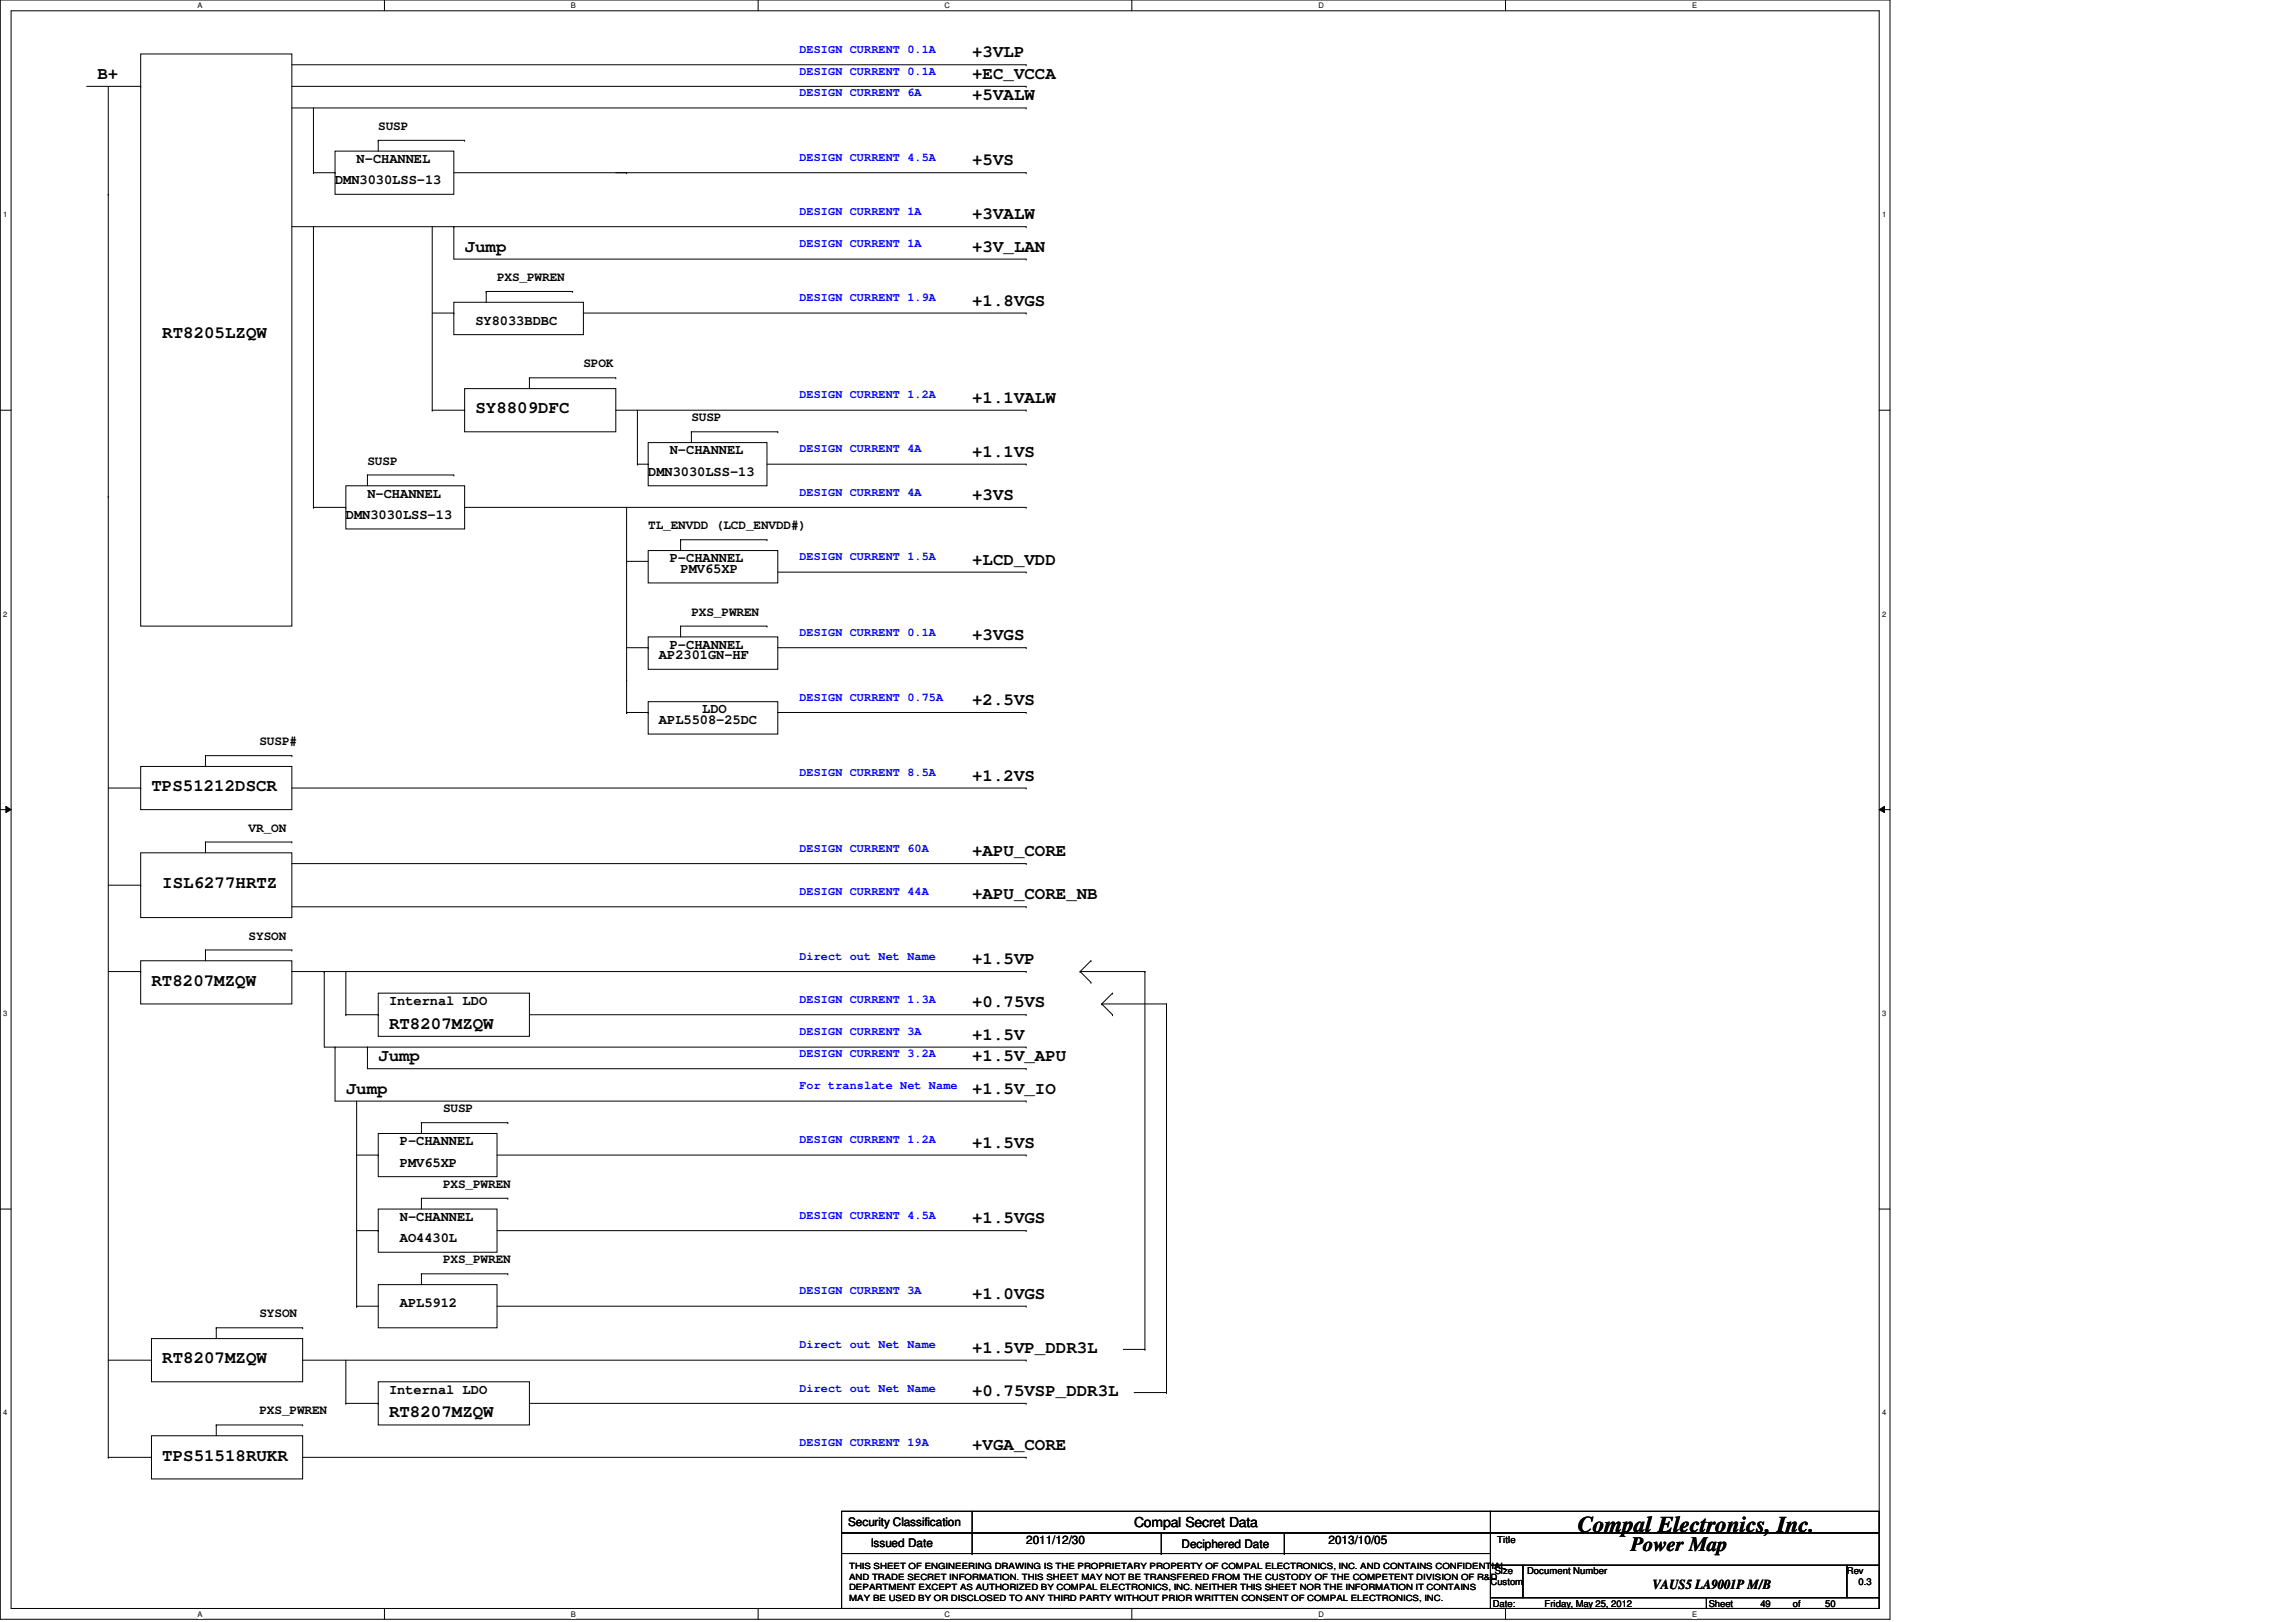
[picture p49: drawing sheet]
<svg xmlns="http://www.w3.org/2000/svg" width="297mm" height="210mm" viewBox="0 0 297 210" stroke-linecap="round" stroke-linejoin="round" font-family="sans-serif">
<defs><g id="words">
<text font-size="2.9" x="204.1" y="198.2">Compal Electronics, Inc.</text>
<text font-size="2.6" x="211" y="200.7">Power Map</text>
<g font-size="2.2">
<text x="12.6" y="10.2">B+</text>
<text x="125.8" y="7.4">+3VLP</text>
<text x="125.8" y="10.2">+EC_VCCA</text>
<text x="125.8" y="13">+5VALW</text>
<text x="125.8" y="21.4">+5VS</text>
<text x="125.8" y="28.4">+3VALW</text>
<text x="60.1" y="32.6">Jump</text>
<text x="125.8" y="32.6">+3V_LAN</text>
<text x="125.8" y="39.5">+1.8VGS</text>
<text x="21" y="43.7">RT8205LZQW</text>
<text x="61.5" y="53.5">SY8809DFC</text>
<text x="125.8" y="52.1">+1.1VALW</text>
<text x="125.8" y="59.1">+1.1VS</text>
<text x="125.8" y="64.7">+3VS</text>
<text x="125.8" y="73.1">+LCD_VDD</text>
<text x="125.8" y="82.8">+3VGS</text>
<text x="125.8" y="91.2">+2.5VS</text>
<text x="125.8" y="101">+1.2VS</text>
<text x="19.6" y="102.4">TPS51212DSCR</text>
<text x="125.8" y="110.8">+APU_CORE</text>
<text x="21" y="115">ISL6277HRTZ</text>
<text x="125.8" y="116.4">+APU_CORE_NB</text>
<text x="125.8" y="124.8">+1.5VP</text>
<text x="19.6" y="127.6">RT8207MZQW</text>
<text x="125.8" y="130.3">+0.75VS</text>
<text x="48.9" y="137.3">Jump</text>
<text x="50.3" y="133.1">RT8207MZQW</text>
<text x="125.8" y="137.3">+1.5V_APU</text>
<text x="125.8" y="134.5">+1.5V</text>
<text x="44.7" y="141.5">Jump</text>
<text x="125.8" y="141.5">+1.5V_IO</text>
<text x="125.8" y="148.5">+1.5VS</text>
<text x="125.8" y="158.3">+1.5VGS</text>
<text x="125.8" y="168.1">+1.0VGS</text>
<text x="21" y="176.4">RT8207MZQW</text>
<text x="125.8" y="175">+1.5VP_DDR3L</text>
<text x="50.3" y="183.4">RT8207MZQW</text>
<text x="125.8" y="180.6">+0.75VSP_DDR3L</text>
<text x="21" y="189">TPS51518RUKR</text>
<text x="125.8" y="187.6">+VGA_CORE</text>
</g>
<g font-size="1.8">
<text x="43.3" y="23.9">DMN3030LSS-13</text>
<text x="46.1" y="21.1">N-CHANNEL</text>
<text x="61.5" y="42">SY8033BDBC</text>
<text x="86.7" y="58.8">N-CHANNEL</text>
<text x="47.5" y="64.4">N-CHANNEL</text>
<text x="83.9" y="61.6">DMN3030LSS-13</text>
<text x="44.7" y="67.2">DMN3030LSS-13</text>
<text x="86.7" y="72.8">P-CHANNEL</text>
<text x="88" y="74.2">PMV65XP</text>
<text x="86.7" y="83.9">P-CHANNEL</text>
<text x="85.3" y="85.3">AP2301GN-HF</text>
<text x="85.3" y="93.7">APL5508-25DC</text>
<text x="90.8" y="92.3">LDO</text>
<text x="50.3" y="130">Internal LDO</text>
<text x="51.7" y="148.2">P-CHANNEL</text>
<text x="51.7" y="151">PMV65XP</text>
<text x="51.7" y="160.8">AO4430L</text>
<text x="51.7" y="158">N-CHANNEL</text>
<text x="51.7" y="169.2">APL5912</text>
<text x="50.3" y="180.3">Internal LDO</text>
<text x="146.7" y="197.6">Compal Secret Data</text>
<text x="213.8" y="205.6">VAUS5 LA9001P M/B</text>
</g>
<g font-size="1.7">
<text x="48.9" y="16.8">SUSP</text>
<text x="64.3" y="36.4">PXS_PWREN</text>
<text x="75.5" y="47.5">SPOK</text>
<text x="89.4" y="54.5">SUSP</text>
<text x="47.5" y="60.1">SUSP</text>
<text x="83.9" y="68.5">TL_ENVDD (LCD_ENVDD#)</text>
<text x="89.4" y="79.7">PXS_PWREN</text>
<text x="33.6" y="96.4">SUSP#</text>
<text x="32.2" y="107.6">VR_ON</text>
<text x="32.2" y="121.6">SYSON</text>
<text x="57.3" y="143.9">SUSP</text>
<text x="57.3" y="153.7">PXS_PWREN</text>
<text x="57.3" y="163.5">PXS_PWREN</text>
<text x="33.6" y="170.5">SYSON</text>
<text x="33.6" y="183">PXS_PWREN</text>
</g>
<g font-size="1.5" fill="#00f">
<text x="103.4" y="6.9">DESIGN CURRENT 0.1A</text>
<text x="103.4" y="9.7">DESIGN CURRENT 0.1A</text>
<text x="103.4" y="12.4">DESIGN CURRENT 6A</text>
<text x="103.4" y="20.8">DESIGN CURRENT 4.5A</text>
<text x="103.4" y="27.8">DESIGN CURRENT 1A</text>
<text x="103.4" y="32">DESIGN CURRENT 1A</text>
<text x="103.4" y="39">DESIGN CURRENT 1.9A</text>
<text x="103.4" y="51.6">DESIGN CURRENT 1.2A</text>
<text x="103.4" y="58.5">DESIGN CURRENT 4A</text>
<text x="103.4" y="64.1">DESIGN CURRENT 4A</text>
<text x="103.4" y="72.5">DESIGN CURRENT 1.5A</text>
<text x="103.4" y="82.3">DESIGN CURRENT 0.1A</text>
<text x="103.4" y="90.7">DESIGN CURRENT 0.75A</text>
<text x="103.4" y="100.5">DESIGN CURRENT 8.5A</text>
<text x="103.4" y="110.2">DESIGN CURRENT 60A</text>
<text x="103.4" y="115.8">DESIGN CURRENT 44A</text>
<text x="103.4" y="124.2">Direct out Net Name</text>
<text x="103.4" y="129.8">DESIGN CURRENT 1.3A</text>
<text x="103.4" y="136.8">DESIGN CURRENT 3.2A</text>
<text x="103.4" y="134">DESIGN CURRENT 3A</text>
<text x="103.4" y="141">For translate Net Name</text>
<text x="103.4" y="148">DESIGN CURRENT 1.2A</text>
<text x="103.4" y="157.7">DESIGN CURRENT 4.5A</text>
<text x="103.4" y="167.5">DESIGN CURRENT 3A</text>
<text x="103.4" y="174.5">Direct out Net Name</text>
<text x="103.4" y="180.1">Direct out Net Name</text>
<text x="103.4" y="187.1">DESIGN CURRENT 19A</text>
</g>
<g font-size="1.5">
<text x="109.7" y="197.5">Security Classification</text>
<text x="112.6" y="200.2">Issued Date</text>
<text x="132.8" y="199.8">2011/12/30</text>
<text x="152.9" y="200.3">Deciphered Date</text>
<text x="171.9" y="199.8">2013/10/05</text>
</g>
<g font-size="1.2">
<text x="193.4" y="203.7">Size</text>
<text x="193.7" y="199.6">Title</text>
<text x="197.6" y="203.7">Document Number</text>
<text x="238.9" y="203.7">Rev</text>
<text x="192.8" y="205.1">Custom</text>
<text x="193.1" y="207.9">Date:</text>
<text x="199.8" y="207.9">Friday, May 25, 2012</text>
<text x="221.1" y="207.9">Sheet</text>
<text x="227.7" y="207.9">49</text>
<text x="231.9" y="207.9">of</text>
<text x="236.1" y="207.9">50</text>
<text x="240.4" y="205.1">0.3</text>
</g>
<g font-size="1.1">
<text x="109.9" y="203.1">THIS SHEET OF ENGINEERING DRAWING IS THE PROPRIETARY PROPERTY OF COMPAL ELECTRONICS, INC. AND CONTAINS CONFIDENTIAL</text>
<text x="109.9" y="204.4">AND TRADE SECRET INFORMATION. THIS SHEET MAY NOT BE TRANSFERED FROM THE CUSTODY OF THE COMPETENT DIVISION OF R&amp;D</text>
<text x="109.9" y="205.8">DEPARTMENT EXCEPT AS AUTHORIZED BY COMPAL ELECTRONICS, INC. NEITHER THIS SHEET NOR THE INFORMATION IT CONTAINS</text>
<text x="109.9" y="207.1">MAY BE USED BY OR DISCLOSED TO ANY THIRD PARTY WITHOUT PRIOR WRITTEN CONSENT OF COMPAL ELECTRONICS, INC.</text>
</g>
<g font-size="1">
<text x="25.6" y="1.1">A</text>
<text x="73.9" y="1.1">B</text>
<text x="122.2" y="1.1">C</text>
<text x="170.6" y="1.1">D</text>
<text x="218.9" y="1.1">E</text>
<text x=".4" y="28.1">1</text>
<text x="243.5" y="28.1">1</text>
<text x=".4" y="79.8">2</text>
<text x="243.5" y="79.8">2</text>
<text x=".4" y="131.5">3</text>
<text x="243.5" y="131.5">3</text>
<text x=".4" y="183.2">4</text>
<text x="243.5" y="183.2">4</text>
<text x="25.6" y="209.2">A</text>
<text x="73.9" y="209.2">B</text>
<text x="122.2" y="209.2">C</text>
<text x="170.6" y="209.2">D</text>
<text x="218.9" y="209.2">E</text>
</g>
</g></defs>
<path d="M0 0h244.5v209.5h-244.5zM1.4 1.4h241.7v206.8h-241.7z" fill="none" stroke="#000" stroke-width=".13"/>
<g fill="#fff">
<path d="M25.6 .2h.6v1.1h-.6z"/>
<path d="M25.6 208.3h.6v1.1h-.6z"/>
</g>
<path d="M49.7 0v1.4M49.7 208.2v1.3" fill="none" stroke="#000" stroke-width=".13"/>
<g fill="#fff">
<path d="M73.9 .2h.6v1.1h-.6z"/>
<path d="M73.9 208.3h.6v1.1h-.6z"/>
</g>
<path d="M98.1 0v1.4M98.1 208.2v1.3" fill="none" stroke="#000" stroke-width=".13"/>
<g fill="#fff">
<path d="M122.2 .2h.7v1.1h-.7z"/>
<path d="M122.2 208.3h.7v1.1h-.7z"/>
</g>
<path d="M146.4 0v1.4M146.4 208.2v1.3" fill="none" stroke="#000" stroke-width=".13"/>
<g fill="#fff">
<path d="M170.6 .2h.7v1.1h-.7z"/>
<path d="M170.6 208.3h.7v1.1h-.7z"/>
</g>
<path d="M194.8 0v1.4M194.8 208.2v1.3" fill="none" stroke="#000" stroke-width=".13"/>
<g fill="#fff">
<path d="M218.9 .2h.6v1.1h-.6z"/>
<path d="M218.9 208.3h.6v1.1h-.6z"/>
<path d="M.4 27.2h.6v1.1h-.6z"/>
<path d="M243.5 27.2h.5v1.1h-.5z"/>
<path d="M.4 78.9h.6v1.1h-.6z"/>
<path d="M243.5 78.9h.5v1.1h-.5z"/>
</g>
<path d="M0 53.1h1.4M243.1 53.1h1.4" fill="none" stroke="#000" stroke-width=".13"/>
<g fill="#fff">
<path d="M.4 130.6h.6v1.1h-.6z"/>
<path d="M243.5 130.6h.5v1.1h-.5z"/>
</g>
<path d="M0 104.8h1.4M.8 104.4l.6 .4-.6 .4zM243.1 104.8l.7-.4v.8zM243.1 104.8h1.4" fill="none" stroke="#000" stroke-width=".13"/>
<path d="M.8 104.4l.6 .4-.6 .4zM243.1 104.8l.7-.4v.8z" fill="#000"/>
<g fill="#fff">
<path d="M.4 182.3h.6v1.1h-.6z"/>
<path d="M243.5 182.3h.5v1.1h-.5z"/>
</g>
<g fill="none" stroke="#000" stroke-width=".13">
<path d="M11.2 11.2h7M14 11.2v177.4M18.2 7h19.6v74h-19.6zM18.2 11.2h.1M37.8 11.2h95M37.8 14h95M37.8 8.4h95M40.6 14v8.4M43.3 19.6h15.4v5.5h-15.4zM48.9 18.2h.1M48.9 18.2v1.4M48.9 18.2h11.2"/>
<path d="M60.1 18.2h.1M132.8 14h.1M132.8 8.4h.1M132.8 11.2h.1M14 25.1h.1M37.8 29.3h95M40.6 22.4h.1M40.6 29.3v36.4M40.6 22.4h2.7M43.3 22.4h.1M55.9 29.3v23.8M58.7 39.1h16.8v4.2h-16.8z"/>
<path d="M58.7 29.3h.1M58.7 22.4h74.1M58.7 29.3v4.2h74.1M62.9 37.7h.1M62.9 37.7v1.4M62.9 37.7h11.2M74.1 37.7h.1M81.1 22.4h.1M132.8 22.4h.1M132.8 29.3h.1M132.8 33.5h.1M55.9 53.1h.1"/>
<path d="M55.9 53.1h4.2M55.9 40.5h2.8M58.7 40.5h.1M60.1 50.3h19.6v5.6h-19.6zM60.1 53.1h.1M68.5 48.9h.1M68.5 48.9v1.4M68.5 48.9h11.2M75.5 40.5h57.3M79.7 48.9h.1M79.7 53.1h53.1M82.5 53.1v7"/>
<path d="M83.9 57.3h15.3v5.6h-15.3zM89.4 55.9h.1M89.4 55.9v1.4M89.4 55.9h11.2M100.6 55.9h.1M132.8 53.1h.1M132.8 40.5h.1M14 64.3h.1M40.6 65.7h.1M40.6 65.7h4.1M44.7 62.9h15.4v5.6h-15.4zM44.7 65.7h.1"/>
<path d="M47.5 61.5h.1M47.5 61.5v1.4M47.5 61.5h11.2M58.7 61.5h.1M60.1 65.7h72.7M81.1 72.6h.1M81.1 65.7v26.5M81.1 72.6h2.8M82.5 60.1h.1M82.5 60.1h1.4M83.9 71.2h16.7v4.2h-16.7zM83.9 60.1h.1"/>
<path d="M88 69.8h.1M88 69.8v1.4M88 69.8h11.2M99.2 69.8h.1M99.2 60.1h33.6M100.6 74h32.2M132.8 74h.1M132.8 65.7h.1M132.8 60.1h.1M18.2 99.2h19.6v5.6h-19.6zM26.6 97.8h.1M26.6 97.8v1.4"/>
<path d="M26.6 97.8h11.2M37.8 97.8h.1M81.1 92.2h.1M81.1 88h.1M81.1 92.2h2.8M81.1 83.8h2.8M83.9 90.8h16.7v4.2h-16.7zM83.9 82.4h16.7v4.2h-16.7zM83.9 92.2h.1M83.9 83.8h.1M88 81h.1M88 81v1.4"/>
<path d="M88 81h11.2M99.2 81h.1M100.6 92.2h32.2M100.6 83.8h32.2M132.8 92.2h.1M132.8 83.8h.1M14 102h4.2M14 114.6h4.2M18.2 110.4h19.6v8.3h-19.6zM18.2 102h.1M18.2 114.6h.1M26.6 109h.1"/>
<path d="M26.6 109v1.4M26.6 109h11.2M37.8 109h.1M37.8 102h95M37.8 111.8h95M37.8 117.3h95M132.8 111.8h.1M132.8 117.3h.1M132.8 102h.1M14 125.7h4.2M18.2 124.3h19.6v5.6h-19.6zM18.2 125.7h.1"/>
<path d="M26.6 122.9h.1M26.6 122.9v1.4M26.6 122.9h11.2M37.8 122.9h.1M37.8 125.7h95M41.9 125.7h.1M41.9 125.7v9.8h90.9M43.3 135.5h.1M43.3 135.5v7h89.5M44.7 131.3h.1M44.7 125.7v5.6M44.7 131.3h4.2"/>
<path d="M47.5 135.5h.1M47.5 135.5v2.8h85.3M48.9 128.5h19.6v5.6h-19.6zM48.9 131.3h.1M68.5 131.3h64.3M132.8 125.7h.1M132.8 138.3h.1M132.8 131.3h.1M132.8 135.5h.1M139.7 125.7h.1M139.7 125.7h8.4M139.7 125.7l1.4 1.4"/>
<path d="M141.1 124.3h.1M141.1 127.1h.1M141.1 124.3l-1.4 1.4M142.5 129.9h.1M142.5 129.9h8.4M142.5 129.9l1.4 1.4M143.9 128.5h.1M143.9 131.3h.1M143.9 128.5l-1.4 1.4M148.1 125.7h.1M148.1 125.7v48.9M150.9 129.9h.1"/>
<path d="M150.9 129.9v50.3M0 156.5h1.4M46.1 149.5h2.8M46.1 159.3h2.8M46.1 142.5v26.5M48.9 146.7h15.4v5.6h-15.4zM48.9 156.5h15.4v5.6h-15.4zM48.9 159.3h.1M48.9 149.5h.1M54.5 145.3h.1M54.5 155.1h.1M54.5 145.3v1.4"/>
<path d="M54.5 155.1v1.4M54.5 145.3h11.2M54.5 155.1h11.2M64.3 149.5h68.5M64.3 159.3h68.5M65.7 145.3h.1M65.7 155.1h.1M132.8 149.5h.1M132.8 159.3h.1M132.8 142.5h.1M243.1 156.5h1.4M14 176h5.6"/>
<path d="M19.6 173.2h19.6v5.6h-19.6zM19.6 176h.1M28 171.8h.1M28 171.8v1.4M28 171.8h11.2M39.2 171.8h.1M39.2 176h93.6M44.7 176v5.6M46.1 169h.1M46.1 169h2.8M48.9 178.8h19.6v5.6h-19.6zM48.9 166.2h15.4v5.6h-15.4z"/>
<path d="M54.5 164.8h.1M54.5 164.8v1.4M54.5 164.8h11.2M64.3 169h68.5M65.7 164.8h.1M132.8 176h.1M132.8 169h.1M145.3 174.6h2.8M148.1 174.6h.1M14 188.6h.1M14 188.6h5.6M19.6 185.8h19.6v5.6h-19.6z"/>
<path d="M19.6 188.6h.1M28 184.4h.1M28 184.4v1.4M28 184.4h11.2M39.2 184.4h.1M39.2 188.6h93.6M44.7 181.6h.1M44.7 181.6h4.2M48.9 181.6h.1M68.5 181.6h64.3M108.9 195.6h83.9v2.8h-83.9zM108.9 198.4h83.9v2.6h-83.9z"/>
<path d="M125.8 198.4h.1M125.8 195.6v5.4M132.8 181.6h.1M132.8 188.6h.1M146.7 180.2h4.2M150.2 198.4v2.6M150.9 180.2h.1M166.2 198.4v2.6M192.8 195.6h50.3v2.8h-50.3zM192.8 198.4h50.3v4.2h-50.3zM108.9 201h83.9v7.2h-83.9zM125.8 201h.1"/>
<path d="M150.2 201h.1M166.2 201h.1M192.8 202.6h4.2v4.2h-4.2zM192.8 206.8h28v1.4h-28zM197 202.6h41.9v4.2h-41.9zM220.8 206.8h22.3v1.4h-22.3zM238.9 202.6h4.2v4.2h-4.2z"/>
</g>
<use href="#words"/>
</svg>
